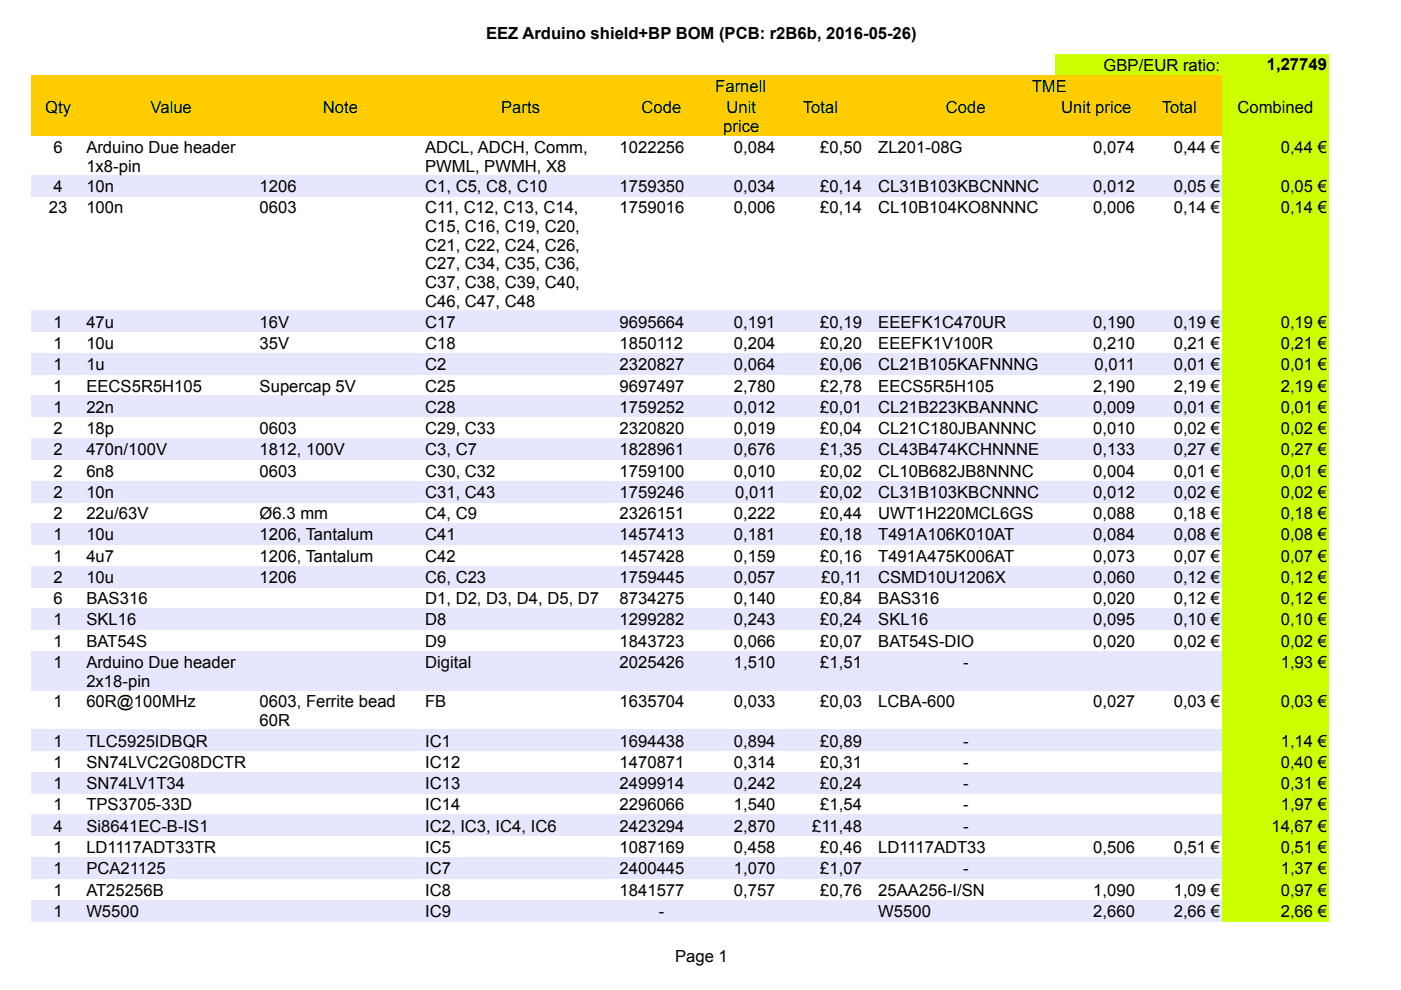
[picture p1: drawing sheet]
<svg xmlns="http://www.w3.org/2000/svg" width="297mm" height="210mm" viewBox="0 0 297 210" stroke-linecap="round" stroke-linejoin="round" font-family="sans-serif">
<defs><g id="words">
<g font-size="3.5">
<text x="103" y="8.3">EEZ Arduino shield+BP BOM (PCB: r2B6b, 2016-05-26)</text>
<text x="234" y="15.1">GBP/EUR ratio:</text>
<text x="268.6" y="14.9">1,27749</text>
<text x="151.7" y="19.5">Farnell</text>
<text x="218.8" y="19.5">TME</text>
<text x="9.6" y="24">Qty</text>
<text x="31.9" y="24">Value</text>
<text x="68.5" y="24">Note</text>
<text x="106.3" y="24">Parts</text>
<text x="136" y="24">Code</text>
<text x="153.4" y="28">price</text>
<text x="154" y="24">Unit</text>
<text x="170.3" y="24">Total</text>
<text x="200.6" y="24">Code</text>
<text x="225" y="24">Unit price</text>
<text x="246.3" y="24">Total</text>
<text x="262.4" y="24">Combined</text>
<text x="11.3" y="32.4">6</text>
<text x="18.3" y="32.4">Arduino Due header</text>
<text x="90.1" y="32.4">ADCL, ADCH, Comm,</text>
<text x="131.3" y="32.4">1022256</text>
<text x="155.6" y="32.4">0,084</text>
<text x="173.9" y="32.4">£0,50</text>
<text x="186.2" y="32.4">ZL201-08G</text>
<text x="231.8" y="32.4">0,074</text>
<text x="248.8" y="32.4">0,44 €</text>
<text x="271.5" y="32.4">0,44 €</text>
<text x="11.3" y="40.7">4</text>
<text x="18.3" y="40.7">10n</text>
<text x="18.3" y="36.4">1x8-pin</text>
<text x="55" y="40.7">1206</text>
<text x="90.1" y="40.7">C1, C5, C8, C10</text>
<text x="90.1" y="36.4">PWML, PWMH, X8</text>
<text x="131.3" y="40.7">1759350</text>
<text x="155.6" y="40.7">0,034</text>
<text x="173.9" y="40.7">£0,14</text>
<text x="186.2" y="40.7">CL31B103KBCNNNC</text>
<text x="231.8" y="40.7">0,012</text>
<text x="248.8" y="40.7">0,05 €</text>
<text x="271.5" y="40.7">0,05 €</text>
<text x="10.3" y="45.3">23</text>
<text x="18.3" y="45.3">100n</text>
<text x="55" y="45.3">0603</text>
<text x="90.1" y="45.3">C11, C12, C13, C14,</text>
<text x="131.3" y="45.3">1759016</text>
<text x="155.6" y="45.3">0,006</text>
<text x="173.9" y="45.3">£0,14</text>
<text x="186.2" y="45.3">CL10B104KO8NNNC</text>
<text x="231.8" y="45.3">0,006</text>
<text x="248.8" y="45.3">0,14 €</text>
<text x="271.5" y="45.3">0,14 €</text>
<text x="90.1" y="49.2">C15, C16, C19, C20,</text>
<text x="90.1" y="53.2">C21, C22, C24, C26,</text>
<text x="90.1" y="57.1">C27, C34, C35, C36,</text>
<text x="90.1" y="61.1">C37, C38, C39, C40,</text>
<text x="90.1" y="65">C46, C47, C48</text>
<text x="11.3" y="69.5">1</text>
<text x="18.3" y="69.5">47u</text>
<text x="55" y="69.5">16V</text>
<text x="90.1" y="69.5">C17</text>
<text x="131.3" y="69.5">9695664</text>
<text x="155.6" y="69.5">0,191</text>
<text x="173.9" y="69.5">£0,19</text>
<text x="186.2" y="69.5">EEEFK1C470UR</text>
<text x="231.8" y="69.5">0,190</text>
<text x="248.8" y="69.5">0,19 €</text>
<text x="271.5" y="69.5">0,19 €</text>
<text x="11.3" y="74">1</text>
<text x="18.3" y="74">10u</text>
<text x="55" y="74">35V</text>
<text x="90.1" y="74">C18</text>
<text x="131.3" y="74">1850112</text>
<text x="155.6" y="74">0,204</text>
<text x="173.9" y="74">£0,20</text>
<text x="186.2" y="74">EEEFK1V100R</text>
<text x="231.8" y="74">0,210</text>
<text x="248.8" y="74">0,21 €</text>
<text x="271.5" y="74">0,21 €</text>
<text x="11.3" y="78.5">1</text>
<text x="11.3" y="83">1</text>
<text x="18.3" y="78.5">1u</text>
<text x="18.3" y="83">EECS5R5H105</text>
<text x="55" y="83">Supercap 5V</text>
<text x="90.1" y="78.5">C2</text>
<text x="90.1" y="83">C25</text>
<text x="131.3" y="78.5">2320827</text>
<text x="131.3" y="83">9697497</text>
<text x="155.6" y="78.5">0,064</text>
<text x="155.6" y="83">2,780</text>
<text x="173.9" y="78.5">£0,06</text>
<text x="173.9" y="83">£2,78</text>
<text x="186.2" y="78.5">CL21B105KAFNNNG</text>
<text x="186.2" y="83">EECS5R5H105</text>
<text x="231.8" y="83">2,190</text>
<text x="232.1" y="78.5">0,011</text>
<text x="248.8" y="78.5">0,01 €</text>
<text x="248.8" y="83">2,19 €</text>
<text x="271.5" y="78.5">0,01 €</text>
<text x="271.5" y="83">2,19 €</text>
<text x="11.3" y="87.5">1</text>
<text x="18.3" y="87.5">22n</text>
<text x="90.1" y="87.5">C28</text>
<text x="131.3" y="87.5">1759252</text>
<text x="155.6" y="87.5">0,012</text>
<text x="173.9" y="87.5">£0,01</text>
<text x="186.2" y="87.5">CL21B223KBANNNC</text>
<text x="231.8" y="87.5">0,009</text>
<text x="248.8" y="87.5">0,01 €</text>
<text x="271.5" y="87.5">0,01 €</text>
<text x="11.3" y="92">2</text>
<text x="18.3" y="92">18p</text>
<text x="55" y="92">0603</text>
<text x="90.1" y="92">C29, C33</text>
<text x="131.3" y="92">2320820</text>
<text x="155.6" y="92">0,019</text>
<text x="173.9" y="92">£0,04</text>
<text x="186.2" y="92">CL21C180JBANNNC</text>
<text x="231.8" y="92">0,010</text>
<text x="248.8" y="92">0,02 €</text>
<text x="271.5" y="92">0,02 €</text>
<text x="11.3" y="96.6">2</text>
<text x="11.3" y="101">2</text>
<text x="18.3" y="96.6">470n/100V</text>
<text x="18.3" y="101">6n8</text>
<text x="55" y="96.6">1812, 100V</text>
<text x="55" y="101">0603</text>
<text x="90.1" y="96.6">C3, C7</text>
<text x="90.1" y="101">C30, C32</text>
<text x="131.3" y="96.6">1828961</text>
<text x="131.3" y="101">1759100</text>
<text x="155.6" y="96.6">0,676</text>
<text x="155.6" y="101">0,010</text>
<text x="173.9" y="96.6">£1,35</text>
<text x="173.9" y="101">£0,02</text>
<text x="186.2" y="96.6">CL43B474KCHNNNE</text>
<text x="186.2" y="101">CL10B682JB8NNNC</text>
<text x="231.8" y="96.6">0,133</text>
<text x="231.8" y="101">0,004</text>
<text x="248.8" y="96.6">0,27 €</text>
<text x="248.8" y="101">0,01 €</text>
<text x="271.5" y="96.6">0,27 €</text>
<text x="271.5" y="101">0,01 €</text>
<text x="11.3" y="105.6">2</text>
<text x="18.3" y="105.6">10n</text>
<text x="90.1" y="105.6">C31, C43</text>
<text x="131.3" y="105.6">1759246</text>
<text x="155.9" y="105.6">0,011</text>
<text x="173.9" y="105.6">£0,02</text>
<text x="186.2" y="105.6">CL31B103KBCNNNC</text>
<text x="231.8" y="105.6">0,012</text>
<text x="248.8" y="105.6">0,02 €</text>
<text x="271.5" y="105.6">0,02 €</text>
<text x="11.3" y="110.1">2</text>
<text x="18.3" y="110.1">22u/63V</text>
<text x="55" y="110.1">Ø6.3 mm</text>
<text x="90.1" y="110.1">C4, C9</text>
<text x="131.3" y="110.1">2326151</text>
<text x="155.6" y="110.1">0,222</text>
<text x="173.9" y="110.1">£0,44</text>
<text x="186.2" y="110.1">UWT1H220MCL6GS</text>
<text x="231.8" y="110.1">0,088</text>
<text x="248.8" y="110.1">0,18 €</text>
<text x="271.5" y="110.1">0,18 €</text>
<text x="11.3" y="114.6">1</text>
<text x="11.3" y="119.1">1</text>
<text x="18.3" y="114.6">10u</text>
<text x="18.3" y="119.1">4u7</text>
<text x="55" y="114.6">1206, Tantalum</text>
<text x="55" y="119.1">1206, Tantalum</text>
<text x="90.1" y="114.6">C41</text>
<text x="90.1" y="119.1">C42</text>
<text x="131.3" y="114.6">1457413</text>
<text x="131.3" y="119.1">1457428</text>
<text x="155.6" y="114.6">0,181</text>
<text x="155.6" y="119.1">0,159</text>
<text x="173.9" y="114.6">£0,18</text>
<text x="173.9" y="119.1">£0,16</text>
<text x="186.2" y="114.6">T491A106K010AT</text>
<text x="186.2" y="119.1">T491A475K006AT</text>
<text x="231.8" y="114.6">0,084</text>
<text x="231.8" y="119.1">0,073</text>
<text x="248.8" y="114.6">0,08 €</text>
<text x="248.8" y="119.1">0,07 €</text>
<text x="271.5" y="114.6">0,08 €</text>
<text x="271.5" y="119.1">0,07 €</text>
<text x="11.3" y="123.6">2</text>
<text x="18.3" y="123.6">10u</text>
<text x="55" y="123.6">1206</text>
<text x="90.1" y="123.6">C6, C23</text>
<text x="131.3" y="123.6">1759445</text>
<text x="155.6" y="123.6">0,057</text>
<text x="174.2" y="123.6">£0,11</text>
<text x="186.2" y="123.6">CSMD10U1206X</text>
<text x="231.8" y="123.6">0,060</text>
<text x="248.8" y="123.6">0,12 €</text>
<text x="271.5" y="123.6">0,12 €</text>
<text x="11.3" y="128.1">6</text>
<text x="18.3" y="128.1">BAS316</text>
<text x="90.1" y="128.1">D1, D2, D3, D4, D5, D7</text>
<text x="131.3" y="128.1">8734275</text>
<text x="155.6" y="128.1">0,140</text>
<text x="173.9" y="128.1">£0,84</text>
<text x="186.2" y="128.1">BAS316</text>
<text x="231.8" y="128.1">0,020</text>
<text x="248.8" y="128.1">0,12 €</text>
<text x="271.5" y="128.1">0,12 €</text>
<text x="11.3" y="132.6">1</text>
<text x="11.3" y="137.1">1</text>
<text x="18.3" y="132.6">SKL16</text>
<text x="18.3" y="137.1">BAT54S</text>
<text x="90.1" y="132.6">D8</text>
<text x="90.1" y="137.1">D9</text>
<text x="131.3" y="132.6">1299282</text>
<text x="131.3" y="137.1">1843723</text>
<text x="155.6" y="132.6">0,243</text>
<text x="155.6" y="137.1">0,066</text>
<text x="173.9" y="132.6">£0,24</text>
<text x="173.9" y="137.1">£0,07</text>
<text x="186.2" y="132.6">SKL16</text>
<text x="186.2" y="137.1">BAT54S-DIO</text>
<text x="231.8" y="132.6">0,095</text>
<text x="231.8" y="137.1">0,020</text>
<text x="248.8" y="132.6">0,10 €</text>
<text x="248.8" y="137.1">0,02 €</text>
<text x="271.5" y="132.6">0,10 €</text>
<text x="271.5" y="137.1">0,02 €</text>
<text x="11.3" y="141.6">1</text>
<text x="18.3" y="141.6">Arduino Due header</text>
<text x="90.1" y="141.6">Digital</text>
<text x="131.3" y="141.6">2025426</text>
<text x="155.6" y="141.6">1,510</text>
<text x="173.9" y="141.6">£1,51</text>
<text x="204.2" y="141.6">-</text>
<text x="271.5" y="141.6">1,93 €</text>
<text x="11.3" y="150">1</text>
<text x="18.3" y="150">60R@100MHz</text>
<text x="18.3" y="145.6">2x18-pin</text>
<text x="55" y="150">0603, Ferrite bead</text>
<text x="90.1" y="150">FB</text>
<text x="131.3" y="150">1635704</text>
<text x="155.6" y="150">0,033</text>
<text x="173.9" y="150">£0,03</text>
<text x="186.2" y="150">LCBA-600</text>
<text x="231.8" y="150">0,027</text>
<text x="248.8" y="150">0,03 €</text>
<text x="271.5" y="150">0,03 €</text>
<text x="55" y="153.9">60R</text>
<text x="11.3" y="158.3">1</text>
<text x="18.3" y="158.3">TLC5925IDBQR</text>
<text x="90.1" y="158.3">IC1</text>
<text x="131.3" y="158.3">1694438</text>
<text x="155.6" y="158.3">0,894</text>
<text x="173.9" y="158.3">£0,89</text>
<text x="204.2" y="158.3">-</text>
<text x="271.5" y="158.3">1,14 €</text>
<text x="11.3" y="162.8">1</text>
<text x="11.3" y="167.3">1</text>
<text x="18.3" y="162.8">SN74LVC2G08DCTR</text>
<text x="18.3" y="167.3">SN74LV1T34</text>
<text x="90.1" y="162.8">IC12</text>
<text x="90.1" y="167.3">IC13</text>
<text x="131.3" y="162.8">1470871</text>
<text x="131.3" y="167.3">2499914</text>
<text x="155.6" y="162.8">0,314</text>
<text x="155.6" y="167.3">0,242</text>
<text x="173.9" y="162.8">£0,31</text>
<text x="173.9" y="167.3">£0,24</text>
<text x="204.2" y="162.8">-</text>
<text x="204.2" y="167.3">-</text>
<text x="271.5" y="162.8">0,40 €</text>
<text x="271.5" y="167.3">0,31 €</text>
<text x="11.3" y="171.8">1</text>
<text x="18.3" y="171.8">TPS3705-33D</text>
<text x="90.1" y="171.8">IC14</text>
<text x="131.3" y="171.8">2296066</text>
<text x="155.6" y="171.8">1,540</text>
<text x="173.9" y="171.8">£1,54</text>
<text x="204.2" y="171.8">-</text>
<text x="271.5" y="171.8">1,97 €</text>
<text x="11.3" y="176.4">4</text>
<text x="18.3" y="176.4">Si8641EC-B-IS1</text>
<text x="90.1" y="176.4">IC2, IC3, IC4, IC6</text>
<text x="131.3" y="176.4">2423294</text>
<text x="155.6" y="176.4">2,870</text>
<text x="172.2" y="176.4">£11,48</text>
<text x="204.2" y="176.4">-</text>
<text x="269.6" y="176.4">14,67 €</text>
<text x="11.3" y="180.9">1</text>
<text x="11.3" y="185.4">1</text>
<text x="18.3" y="180.9">LD1117ADT33TR</text>
<text x="18.3" y="185.4">PCA21125</text>
<text x="90.1" y="180.9">IC5</text>
<text x="90.1" y="185.4">IC7</text>
<text x="131.3" y="180.9">1087169</text>
<text x="131.3" y="185.4">2400445</text>
<text x="155.6" y="180.9">0,458</text>
<text x="155.6" y="185.4">1,070</text>
<text x="173.9" y="180.9">£0,46</text>
<text x="173.9" y="185.4">£1,07</text>
<text x="186.2" y="180.9">LD1117ADT33</text>
<text x="204.2" y="185.4">-</text>
<text x="231.8" y="180.9">0,506</text>
<text x="248.8" y="180.9">0,51 €</text>
<text x="271.5" y="180.9">0,51 €</text>
<text x="271.5" y="185.4">1,37 €</text>
<text x="11.3" y="189.9">1</text>
<text x="18.3" y="189.9">AT25256B</text>
<text x="90.1" y="189.9">IC8</text>
<text x="131.3" y="189.9">1841577</text>
<text x="155.6" y="189.9">0,757</text>
<text x="173.9" y="189.9">£0,76</text>
<text x="186.2" y="189.9">25AA256-I/SN</text>
<text x="231.8" y="189.9">1,090</text>
<text x="248.8" y="189.9">1,09 €</text>
<text x="271.5" y="189.9">0,97 €</text>
<text x="11.3" y="194.4">1</text>
<text x="18.3" y="194.4">W5500</text>
<text x="90.1" y="194.4">IC9</text>
<text x="139.7" y="194.4">-</text>
<text x="186.2" y="194.4">W5500</text>
<text x="231.8" y="194.4">2,660</text>
<text x="248.8" y="194.4">2,66 €</text>
<text x="271.5" y="194.4">2,66 €</text>
<text x="143.2" y="203.9">Page 1</text>
</g>
</g></defs>
<path d="M223.8 11.5h57.9v4.4h-57.9z" fill-rule="evenodd" fill="#cf0"/>
<path d="M6.7 15.9h252.4v12.9h-252.4z" fill-rule="evenodd" fill="#fc0"/>
<g fill="#cf0">
<path d="M259 15.9h22.7v12.9h-22.7z" fill-rule="evenodd"/>
<path d="M259 28.8h22.7v8.4h-22.7z" fill-rule="evenodd"/>
</g>
<path d="M6.7 37.1h252.4v4.6h-252.4z" fill-rule="evenodd" fill="#e6e6ff"/>
<g fill="#cf0">
<path d="M259 37.1h22.7v4.6h-22.7z" fill-rule="evenodd"/>
<path d="M259 41.7h22.7v24.2h-22.7z" fill-rule="evenodd"/>
</g>
<path d="M6.7 65.9h252.4v4.5h-252.4z" fill-rule="evenodd" fill="#e6e6ff"/>
<g fill="#cf0">
<path d="M259 65.9h22.7v4.5h-22.7z" fill-rule="evenodd"/>
<path d="M259 70.4h22.7v4.5h-22.7z" fill-rule="evenodd"/>
</g>
<path d="M6.7 74.9h252.4v4.5h-252.4z" fill-rule="evenodd" fill="#e6e6ff"/>
<g fill="#cf0">
<path d="M259 74.9h22.7v4.5h-22.7z" fill-rule="evenodd"/>
<path d="M259 79.4h22.7v4.5h-22.7z" fill-rule="evenodd"/>
</g>
<path d="M6.7 83.9h252.4v4.5h-252.4z" fill-rule="evenodd" fill="#e6e6ff"/>
<g fill="#cf0">
<path d="M259 83.9h22.7v4.5h-22.7z" fill-rule="evenodd"/>
<path d="M259 88.4h22.7v4.6h-22.7z" fill-rule="evenodd"/>
</g>
<path d="M6.7 93h252.4v4.5h-252.4z" fill-rule="evenodd" fill="#e6e6ff"/>
<g fill="#cf0">
<path d="M259 93h22.7v4.5h-22.7z" fill-rule="evenodd"/>
<path d="M259 97.4h22.7v4.6h-22.7z" fill-rule="evenodd"/>
</g>
<path d="M6.7 102h252.4v4.5h-252.4z" fill-rule="evenodd" fill="#e6e6ff"/>
<g fill="#cf0">
<path d="M259 102h22.7v4.5h-22.7z" fill-rule="evenodd"/>
<path d="M259 106.5h22.7v4.5h-22.7z" fill-rule="evenodd"/>
</g>
<path d="M6.7 111h252.4v4.5h-252.4z" fill-rule="evenodd" fill="#e6e6ff"/>
<g fill="#cf0">
<path d="M259 111h22.7v4.5h-22.7z" fill-rule="evenodd"/>
<path d="M259 115.5h22.7v4.5h-22.7z" fill-rule="evenodd"/>
</g>
<path d="M6.7 120h252.4v4.5h-252.4z" fill-rule="evenodd" fill="#e6e6ff"/>
<g fill="#cf0">
<path d="M259 120h22.7v4.5h-22.7z" fill-rule="evenodd"/>
<path d="M259 124.5h22.7v4.5h-22.7z" fill-rule="evenodd"/>
</g>
<path d="M6.7 129h252.4v4.5h-252.4z" fill-rule="evenodd" fill="#e6e6ff"/>
<g fill="#cf0">
<path d="M259 129h22.7v4.5h-22.7z" fill-rule="evenodd"/>
<path d="M259 133.5h22.7v4.5h-22.7z" fill-rule="evenodd"/>
</g>
<path d="M6.7 138h252.4v8.4h-252.4z" fill-rule="evenodd" fill="#e6e6ff"/>
<g fill="#cf0">
<path d="M259 138h22.7v8.4h-22.7z" fill-rule="evenodd"/>
<path d="M259 146.4h22.7v8.3h-22.7z" fill-rule="evenodd"/>
</g>
<path d="M6.7 154.7h252.4v4.5h-252.4z" fill-rule="evenodd" fill="#e6e6ff"/>
<g fill="#cf0">
<path d="M259 154.7h22.7v4.5h-22.7z" fill-rule="evenodd"/>
<path d="M259 159.2h22.7v4.6h-22.7z" fill-rule="evenodd"/>
</g>
<path d="M6.7 163.8h252.4v4.5h-252.4z" fill-rule="evenodd" fill="#e6e6ff"/>
<g fill="#cf0">
<path d="M259 163.8h22.7v4.5h-22.7z" fill-rule="evenodd"/>
<path d="M259 168.2h22.7v4.6h-22.7z" fill-rule="evenodd"/>
</g>
<path d="M6.7 172.8h252.4v4.5h-252.4z" fill-rule="evenodd" fill="#e6e6ff"/>
<g fill="#cf0">
<path d="M259 172.8h22.7v4.5h-22.7z" fill-rule="evenodd"/>
<path d="M259 177.3h22.7v4.5h-22.7z" fill-rule="evenodd"/>
</g>
<path d="M6.7 181.8h252.4v4.5h-252.4z" fill-rule="evenodd" fill="#e6e6ff"/>
<g fill="#cf0">
<path d="M259 181.8h22.7v4.5h-22.7z" fill-rule="evenodd"/>
<path d="M259 186.3h22.7v4.5h-22.7z" fill-rule="evenodd"/>
</g>
<path d="M6.7 190.8h252.4v4.5h-252.4z" fill-rule="evenodd" fill="#e6e6ff"/>
<path d="M259 190.8h22.7v4.5h-22.7z" fill-rule="evenodd" fill="#cf0"/>
<use href="#words"/>
</svg>
